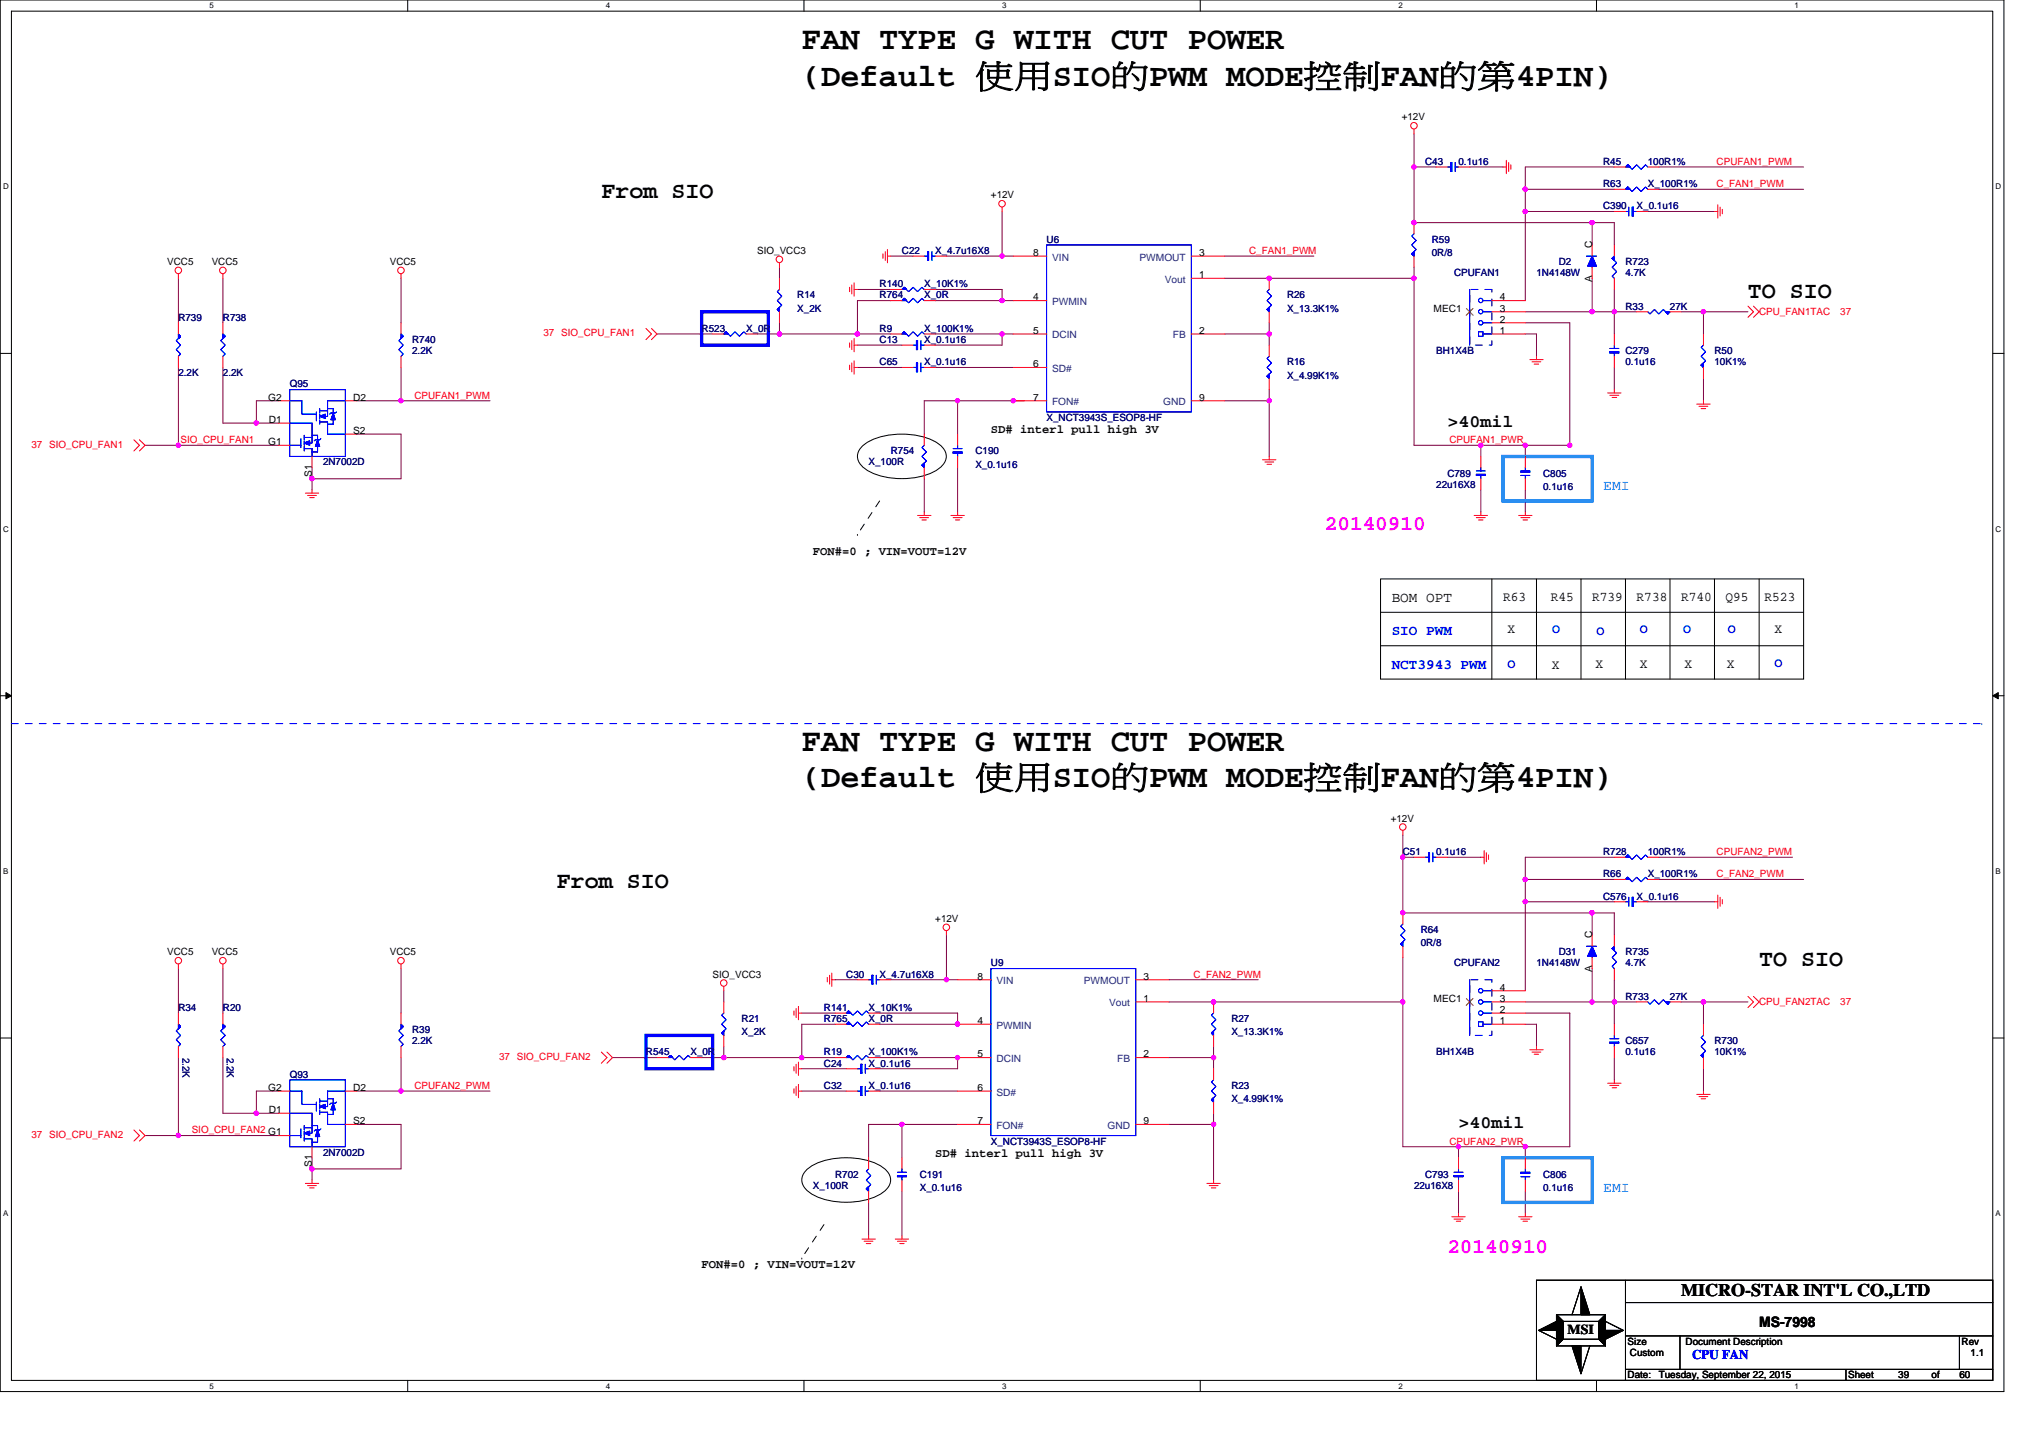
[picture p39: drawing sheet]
<svg xmlns="http://www.w3.org/2000/svg" width="297mm" height="210mm" viewBox="0 0 297 210" stroke-linecap="round" stroke-linejoin="round" font-family="sans-serif">
<defs><g id="words">
<g font-size="4.7">
<text x="117.1" y="7.2">FAN TYPE G WITH CUT POWER</text>
<text x="117.1" y="12.6">(Default 使用SIO的PWM MODE控制FAN的第4PIN)</text>
<text x="117.1" y="109.6">FAN TYPE G WITH CUT POWER</text>
<text x="117.1" y="115">(Default 使用SIO的PWM MODE控制FAN的第4PIN)</text>
</g>
<g font-size="3.4">
<text x="87.8" y="28.9">From SIO</text>
<text x="255.3" y="43.5">TO SIO</text>
<text x="81.3" y="129.6">From SIO</text>
<text x="256.9" y="141">TO SIO</text>
</g>
<g font-size="3.1" fill="#f0f">
<text x="193.5" y="77.4">20140910</text>
<text x="211.4" y="183">20140910</text>
</g>
<g font-size="2.6">
<text x="211.4" y="62.3">&gt;40mil</text>
<text x="213" y="164.7">&gt;40mil</text>
<text x="245.5" y="189.3">MICRO-STAR INT'L CO.,LTD</text>
</g>
<g font-size="2.1" fill="#0080ff">
<text x="234.1" y="71.6">EMI</text>
<text x="234.1" y="174">EMI</text>
</g>
<g font-size="2.1">
<text x="203.2" y="87.8">BOM OPT</text>
<text x="256.9" y="193.8">MS-7998</text>
</g>
<g font-size="2.1" fill="#00f">
<text x="203.2" y="92.8">SIO PWM</text>
<text x="203.2" y="97.7">NCT3943 PWM</text>
</g>
<text font-size="2" x="228.9" y="194.8">MSI</text>
<g font-size="1.9">
<text x="219.5" y="87.7">R63</text>
<text x="226.5" y="87.7">R45</text>
<text x="232.5" y="87.7">R739</text>
<text x="239" y="87.7">R738</text>
<text x="245.5" y="87.7">R740</text>
<text x="252" y="87.7">Q95</text>
<text x="257.7" y="87.7">R523</text>
<text x="220.2" y="92.4">X</text>
<text x="259.2" y="92.4">X</text>
<text x="226.6" y="97.6">X</text>
<text x="233" y="97.5">X</text>
<text x="239.5" y="97.5">X</text>
<text x="246" y="97.5">X</text>
<text x="252.2" y="97.5">X</text>
</g>
<g font-size="1.9" fill="#00f">
<text x="226.6" y="92.5">O</text>
<text x="233.1" y="92.7">O</text>
<text x="239.5" y="92.5">O</text>
<text x="245.8" y="92.5">O</text>
<text x="252.3" y="92.5">O</text>
<text x="220.2" y="97.5">O</text>
<text x="259.2" y="97.4">O</text>
<text x="247.1" y="198.5">CPU FAN</text>
</g>
<g font-size="1.8">
<text x="144.7" y="63.2">SD# interl pull high 3V</text>
<text x="118.7" y="81.1">FON#=0 ; VIN=VOUT=12V</text>
<text x="136.6" y="168.9">SD# interl pull high 3V</text>
<text x="102.5" y="185.2">FON#=0 ; VIN=VOUT=12V</text>
</g>
<g font-size="1.5">
<text x="204.7" y="17.6">+12V</text>
<text x="144.7" y="29">+12V</text>
<text x="24.4" y="38.7">VCC5</text>
<text x="30.9" y="38.7">VCC5</text>
<text x="56.9" y="38.7">VCC5</text>
<text x="110.6" y="37.1">SIO_VCC3</text>
<text x="150.9" y="37.4">8</text>
<text x="175.1" y="40.6">1</text>
<text x="175.1" y="37.4">3</text>
<text x="232.5" y="41.1" transform="rotate(-90 232.5 41.1)">A</text>
<text x="232.5" y="36.3" transform="rotate(-90 232.5 36.3)">C</text>
<text x="150.9" y="43.9">4</text>
<text x="209.4" y="45.5">MEC1</text>
<text x="219" y="47.1">2</text>
<text x="219" y="45.5">3</text>
<text x="219" y="43.9">4</text>
<text x="150.9" y="48.7">5</text>
<text x="150.9" y="53.6">6</text>
<text x="175.1" y="48.7">2</text>
<text x="219" y="48.7">1</text>
<text x="39.2" y="58.5">G2</text>
<text x="51.6" y="58.5">D2</text>
<text x="150.9" y="58.5">7</text>
<text x="175.1" y="58.5">9</text>
<text x="39.2" y="65">G1</text>
<text x="39.3" y="61.8">D1</text>
<text x="51.6" y="63.4">S2</text>
<text x="45.5" y="69.6" transform="rotate(-90 45.5 69.6)">S1</text>
<text x="203.1" y="120">+12V</text>
<text x="136.6" y="134.6">+12V</text>
<text x="232.5" y="137" transform="rotate(-90 232.5 137)">C</text>
<text x="24.4" y="139.5">VCC5</text>
<text x="30.9" y="139.5">VCC5</text>
<text x="56.9" y="139.5">VCC5</text>
<text x="104.1" y="142.7">SIO_VCC3</text>
<text x="142.7" y="143">8</text>
<text x="167" y="143">3</text>
<text x="232.5" y="141.9" transform="rotate(-90 232.5 141.9)">A</text>
<text x="142.7" y="149.5">4</text>
<text x="167" y="146.3">1</text>
<text x="209.4" y="146.3">MEC1</text>
<text x="219" y="149.5">1</text>
<text x="219" y="147.9">2</text>
<text x="219" y="146.3">3</text>
<text x="219" y="144.7">4</text>
<text x="142.7" y="154.4">5</text>
<text x="167" y="154.4">2</text>
<text x="39.2" y="159.3">G2</text>
<text x="51.6" y="159.3">D2</text>
<text x="142.7" y="159.3">6</text>
<text x="39.3" y="162.5">D1</text>
<text x="51.6" y="164.2">S2</text>
<text x="142.7" y="164.2">7</text>
<text x="167" y="164.2">9</text>
<text x="45.5" y="170.4" transform="rotate(-90 45.5 170.4)">S1</text>
<text x="237.7" y="196.4">Size</text>
<text x="246.2" y="196.4">Document Description</text>
<text x="286.5" y="196.4">Rev</text>
<text x="237.7" y="201.3">Date:</text>
<text x="238" y="198">Custom</text>
<text x="242.2" y="201.3">Tuesday, September 22, 2015</text>
<text x="269.9" y="201.3">Sheet</text>
<text x="277.2" y="201.3">39</text>
<text x="282.1" y="201.3">of</text>
<text x="286.1" y="201.3">60</text>
<text x="287.8" y="198">1.1</text>
</g>
<g font-size="1.5" fill="#000080">
<text x="208.1" y="24.1">C43</text>
<text x="213" y="24.1">0.1u16</text>
<text x="234.1" y="24.1">R45</text>
<text x="234.1" y="27.3">R63</text>
<text x="240.6" y="24.1">100R1%</text>
<text x="240.6" y="27.3">X_100R1%</text>
<text x="152.8" y="35.5">U6</text>
<text x="209.1" y="35.5">R59</text>
<text x="234.1" y="30.6">C390</text>
<text x="239" y="30.6">X_0.1u16</text>
<text x="128.5" y="42">R140</text>
<text x="131.7" y="37.1">C22</text>
<text x="135" y="42">X_10K1%</text>
<text x="136.6" y="37.1">X_4.7u16X8</text>
<text x="209.1" y="37.4">0R/8</text>
<text x="212.3" y="40.3">CPUFAN1</text>
<text x="224.4" y="40.3">1N4148W</text>
<text x="227.6" y="38.7">D2</text>
<text x="237.4" y="38.7">R723</text>
<text x="237.4" y="40.3">4.7K</text>
<text x="26.1" y="46.8">R739</text>
<text x="32.6" y="46.8">R738</text>
<text x="116.4" y="43.6">R14</text>
<text x="116.4" y="45.5">X_2K</text>
<text x="128.5" y="43.6">R764</text>
<text x="135" y="43.6">X_0R</text>
<text x="188" y="43.6">R26</text>
<text x="188" y="45.5">X_13.3K1%</text>
<text x="237.4" y="45.2">R33</text>
<text x="243.9" y="45.2">27K</text>
<text x="60.2" y="50.1">R740</text>
<text x="60.2" y="51.7">2.2K</text>
<text x="102.5" y="48.5">R523</text>
<text x="109" y="48.5">X_0R</text>
<text x="128.5" y="53.3">C65</text>
<text x="128.5" y="50.1">C13</text>
<text x="128.5" y="48.5">R9</text>
<text x="135" y="53.3">X_0.1u16</text>
<text x="135" y="50.1">X_0.1u16</text>
<text x="135" y="48.5">X_100K1%</text>
<text x="188" y="53.3">R16</text>
<text x="209.7" y="51.7">BH1X4B</text>
<text x="237.4" y="51.7">C279</text>
<text x="237.4" y="53.3">0.1u16</text>
<text x="250.4" y="51.7">R50</text>
<text x="250.4" y="53.3">10K1%</text>
<text x="26.1" y="55">2.2K</text>
<text x="32.6" y="55">2.2K</text>
<text x="42.3" y="56.6">Q95</text>
<text x="188" y="55.3">X_4.99K1%</text>
<text x="152.8" y="61.5">X_NCT3943S_ESOP8-HF</text>
<text x="47.2" y="68">2N7002D</text>
<text x="126.8" y="68">X_100R</text>
<text x="130.1" y="66.3">R754</text>
<text x="142.4" y="66.3">C190</text>
<text x="142.4" y="68.3">X_0.1u16</text>
<text x="209.7" y="71.2">22u16X8</text>
<text x="211.4" y="69.6">C789</text>
<text x="225.4" y="69.6">C805</text>
<text x="225.4" y="71.5">0.1u16</text>
<text x="204.9" y="124.9">C51</text>
<text x="209.7" y="124.9">0.1u16</text>
<text x="234.1" y="124.9">R728</text>
<text x="240.6" y="124.9">100R1%</text>
<text x="234.1" y="128.1">R66</text>
<text x="234.1" y="131.4">C576</text>
<text x="239" y="131.4">X_0.1u16</text>
<text x="240.6" y="128.1">X_100R1%</text>
<text x="207.5" y="136.2">R64</text>
<text x="123.6" y="142.7">C30</text>
<text x="128.5" y="142.7">X_4.7u16X8</text>
<text x="144.7" y="141.1">U9</text>
<text x="207.5" y="138.2">0R/8</text>
<text x="212.3" y="141.1">CPUFAN2</text>
<text x="224.4" y="141.1">1N4148W</text>
<text x="227.6" y="139.5">D31</text>
<text x="237.4" y="139.5">R735</text>
<text x="237.4" y="141.1">4.7K</text>
<text x="26.1" y="147.6">R34</text>
<text x="32.6" y="147.6">R20</text>
<text x="108.3" y="149.2">R21</text>
<text x="120.3" y="149.2">R765</text>
<text x="120.3" y="147.6">R141</text>
<text x="126.8" y="149.2">X_0R</text>
<text x="126.8" y="147.6">X_10K1%</text>
<text x="179.8" y="149.2">R27</text>
<text x="237.4" y="146">R733</text>
<text x="243.9" y="146">27K</text>
<text x="26.6" y="154.4" transform="rotate(90 26.6 154.4)">2.2K</text>
<text x="33.1" y="154.4" transform="rotate(90 33.1 154.4)">2.2K</text>
<text x="60.2" y="150.9">R39</text>
<text x="60.2" y="152.5">2.2K</text>
<text x="94.3" y="154.1">R545</text>
<text x="100.8" y="154.1">X_0R</text>
<text x="108.3" y="151.2">X_2K</text>
<text x="120.3" y="154.1">R19</text>
<text x="120.3" y="155.7">C24</text>
<text x="126.8" y="154.1">X_100K1%</text>
<text x="126.8" y="155.7">X_0.1u16</text>
<text x="179.8" y="151.2">X_13.3K1%</text>
<text x="209.7" y="154.1">BH1X4B</text>
<text x="237.4" y="152.5">C657</text>
<text x="237.4" y="154.1">0.1u16</text>
<text x="250.4" y="152.5">R730</text>
<text x="250.4" y="154.1">10K1%</text>
<text x="42.3" y="157.4">Q93</text>
<text x="120.3" y="159">C32</text>
<text x="126.8" y="159">X_0.1u16</text>
<text x="179.8" y="159">R23</text>
<text x="179.8" y="161">X_4.99K1%</text>
<text x="144.7" y="167.1">X_NCT3943S_ESOP8-HF</text>
<text x="47.2" y="168.8">2N7002D</text>
<text x="118.7" y="173.6">X_100R</text>
<text x="122" y="172">R702</text>
<text x="134.3" y="172">C191</text>
<text x="134.3" y="173.9">X_0.1u16</text>
<text x="206.5" y="173.6">22u16X8</text>
<text x="208.1" y="172">C793</text>
<text x="225.4" y="172">C806</text>
<text x="225.4" y="173.9">0.1u16</text>
</g>
<g font-size="1.5" fill="#f00">
<text x="250.7" y="24.1">CPUFAN1_PWM</text>
<text x="250.7" y="27.3">C_FAN1_PWM</text>
<text x="182.4" y="37.1">C_FAN1_PWM</text>
<text x="256.9" y="46">CPU_FAN1TAC</text>
<text x="268.7" y="46">37</text>
<text x="79.4" y="49.1">37 SIO_CPU_FAN1</text>
<text x="60.5" y="58.2">CPUFAN1_PWM</text>
<text x="4.6" y="65.4">37 SIO_CPU_FAN1</text>
<text x="26.4" y="64.7">SIO_CPU_FAN1</text>
<text x="211.7" y="64.7">CPUFAN1_PWR</text>
<text x="250.7" y="124.9">CPUFAN2_PWM</text>
<text x="250.7" y="128.1">C_FAN2_PWM</text>
<text x="174.3" y="142.7">C_FAN2_PWM</text>
<text x="256.9" y="146.8">CPU_FAN2TAC</text>
<text x="268.7" y="146.8">37</text>
<text x="72.9" y="154.8">37 SIO_CPU_FAN2</text>
<text x="60.5" y="159">CPUFAN2_PWM</text>
<text x="4.6" y="166.2">37 SIO_CPU_FAN2</text>
<text x="28" y="165.5">SIO_CPU_FAN2 G1</text>
<text x="211.7" y="167.1">CPUFAN2_PWR</text>
</g>
<g font-size="1.5" fill="#004080">
<text x="153.6" y="38.1">VIN</text>
<text x="166.4" y="38.1">PWMOUT</text>
<text x="170.1" y="41.3">Vout</text>
<text x="153.6" y="44.6">PWMIN</text>
<text x="153.6" y="49.4">DCIN</text>
<text x="171.3" y="49.4">FB</text>
<text x="153.6" y="54.3">SD#</text>
<text x="153.6" y="59.2">FON#</text>
<text x="169.9" y="59.2">GND</text>
<text x="145.5" y="143.7">VIN</text>
<text x="158.3" y="143.7">PWMOUT</text>
<text x="162" y="147">Vout</text>
<text x="145.5" y="150.2">PWMIN</text>
<text x="145.5" y="155.1">DCIN</text>
<text x="163.1" y="155.1">FB</text>
<text x="145.5" y="160">SD#</text>
<text x="145.5" y="164.8">FON#</text>
<text x="161.7" y="164.8">GND</text>
</g>
<g font-size="1.2">
<text x="30.6" y="1.2">5</text>
<text x="88.5" y="1.2">4</text>
<text x="146.3" y="1.2">3</text>
<text x="204.2" y="1.2">2</text>
<text x="262.1" y="1.2">1</text>
<text x=".5" y="27.6">D</text>
<text x="291.4" y="27.6">D</text>
<text x=".5" y="77.6">C</text>
<text x="291.4" y="77.6">C</text>
<text x=".5" y="127.6">B</text>
<text x="291.4" y="127.6">B</text>
<text x=".5" y="177.6">A</text>
<text x="291.4" y="177.6">A</text>
<text x="30.6" y="202.8">5</text>
<text x="88.5" y="202.8">4</text>
<text x="146.3" y="202.8">3</text>
<text x="204.2" y="202.8">2</text>
<text x="262.1" y="202.8">1</text>
</g>
</g></defs>
<path d="M0 0h292.6v203.2h-292.6zM1.7 1.6h289.3v200h-289.3z" fill="none" stroke="#000" stroke-width=".15"/>
<g fill="#fff">
<path d="M30.6 .2h.6v1.3h-.6z"/>
<path d="M30.6 201.8h.6v1.3h-.6z"/>
</g>
<path d="M59.5 0v1.6M59.5 201.6v1.6" fill="none" stroke="#000" stroke-width=".15"/>
<g fill="#fff">
<path d="M88.5 .2h.6v1.3h-.6z"/>
<path d="M88.5 201.8h.6v1.3h-.6z"/>
</g>
<path d="M117.4 0v1.6M117.4 201.6v1.6" fill="none" stroke="#000" stroke-width=".15"/>
<g fill="#fff">
<path d="M146.3 .2h.7v1.3h-.7z"/>
<path d="M146.3 201.8h.7v1.3h-.7z"/>
</g>
<path d="M175.3 0v1.6M175.3 201.6v1.6" fill="none" stroke="#000" stroke-width=".15"/>
<g fill="#fff">
<path d="M204.2 .2h.6v1.3h-.6z"/>
<path d="M204.2 201.8h.6v1.3h-.6z"/>
</g>
<path d="M233.1 0v1.6M233.1 201.6v1.6" fill="none" stroke="#000" stroke-width=".15"/>
<g fill="#fff">
<path d="M262.1 .2h.6v1.3h-.6z"/>
<path d="M262.1 201.8h.6v1.3h-.6z"/>
<path d="M.5 26.6h.8v1.3h-.8z"/>
<path d="M291.4 26.6h.9v1.3h-.9z"/>
<path d="M.5 76.6h.8v1.3h-.8z"/>
<path d="M291.4 76.6h.9v1.3h-.9z"/>
</g>
<path d="M0 51.6h1.7M291 51.6h1.6" fill="none" stroke="#000" stroke-width=".15"/>
<g fill="#fff">
<path d="M.5 126.6h.7v1.3h-.7z"/>
<path d="M291.4 126.6h.8v1.3h-.8z"/>
</g>
<path d="M0 101.6h1.7M291 101.6h1.6" fill="none" stroke="#000" stroke-width=".15"/>
<path d="M.9 101.1l.8 .5-.8 .4zM291 101.6l.8-.5v.9z" fill="#000" stroke="#000" stroke-width=".15"/>
<g fill="#fff">
<path d="M.5 176.6h.7v1.2h-.7z"/>
<path d="M291.4 176.6h.8v1.2h-.8z"/>
</g>
<g fill="none" stroke="#000" stroke-width=".15">
<path d="M126.1 65a10.5 10.5 0 0 1 8.9-1.2 4.7 4.7 0 0 1 3.1 2.2 1.99 1.99 0 0 1-.8 2.3 10.5 10.5 0 0 1-8.9 1.1 4.7 4.7 0 0 1-3.1-2.2 1.98 1.98 0 0 1 .8-2.2zM201.6 84.5h61.8v14.7h-61.8zM201.6 89.4h61.8M201.6 94.3h61.8M217.9 84.5v14.7M224.4 84.5v14.7M230.9 84.5v14.7M237.4 84.5v14.7M243.9 84.5v14.7M250.4 84.5v14.7M256.9 84.5v14.7M0 151.6h1.7"/>
<path d="M291 151.6h1.6M118 170.7a10.5 10.5 0 0 1 8.8-1.2 4.7 4.7 0 0 1 3.2 2.2 1.99 1.99 0 0 1-.8 2.2 10.5 10.5 0 0 1-8.9 1.2 4.7 4.7 0 0 1-3.1-2.2 1.98 1.98 0 0 1 .8-2.2zM224.4 186.9h66.6v14.7h-66.6zM224.7 194.3l2.6 1.3M227.3 192h7.2v4.5h-7.2zM227.3 192l1 1M228.3 193h5.2v2.6h-5.2zM228.3 195.6l-1 .9M230.9 187.9l-1.3 4.1M232.2 196.5l-1.3 4.1M233.5 195.6l1 .9M234.5 193l2.6 1.3"/>
<path d="M234.5 192l-1 1M237.4 190.2h53.6M237.4 186.9v14.7M237.4 200h53.6M237.4 195.1h53.6M245.3 195.1v4.9M269.6 200v1.6M286.1 195.1v4.9"/>
</g>
<g fill="none" stroke="#800040" stroke-width=".15">
<path d="M206.5 19.5v4.9M113.8 39v1.6M130.1 37.4h3.2M138.2 37.4h8.1M146.3 37.4h1.7M146.3 30.9v6.5M178.9 37.4h13M206.5 39v26h9.8M206.5 24.4h3.2M206.5 24.4v8.1h26M214.6 24.4h4.9M222.8 30.9v13"/>
<path d="M222.8 30.9h13M222.8 27.6v3.3M232.5 32.5h3.3v3.3M232.5 32.5v3.3M235.8 24.4h-13v3.2h13M240.6 30.9h9.8M242.2 24.4h21.2M242.2 27.6h21.2M26.1 40.6v6.5M26.1 53.7v11.3M32.6 40.6v6.5M32.6 53.7v8.1h4.8"/>
<path d="M40.7 58.5h-3.3v3.3M52.1 58.5h6.5M58.6 58.5h13M58.6 53.7v4.8M58.6 40.6v6.5M95.9 48.8h8.2M110.6 48.8h3.2M113.8 48.8h11.4M113.8 47.1v1.7M125.2 50.4h6.5M125.2 53.7h6.5M125.2 48.8h4.9"/>
<path d="M125.2 42.3h4.9M130.1 43.9h-4.9v4.9M136.6 53.7h11.4M136.6 48.8h9.7v1.6h-9.7M136.6 42.3h9.7v1.6h-9.7M139.8 58.5h9.8M146.3 43.9h1.7M146.3 48.8h1.7M178.9 40.6h27.6M178.9 58.5h6.5M178.9 48.8h6.5M185.4 47.1v1.7"/>
<path d="M185.4 58.5v8.2M185.4 56.9v1.6M185.4 48.8v1.6M222.8 45.5h9.7M222.8 47.1h6.5v17.9h-6.5M222.8 48.8h1.6v3.2M232.5 45.5h3.3M232.5 40.6v4.9M235.8 45.5h3.2M235.8 53.7v3.2M235.8 42.3v3.2M235.8 45.5v3.3"/>
<path d="M245.5 45.5h3.3M248.8 45.5h6.5M248.8 55.3v3.2M248.8 45.5v3.3M21.2 65h4.9M26.1 65h14.6M37.4 61.8h3.3M45.6 69.9v1.6M45.6 68.3v1.6M52.1 63.4h6.5v6.5h-13M135 69.9v4.9M135 63.4v-4.9h4.8v4.9"/>
<path d="M139.8 68.3v6.5M216.3 65v1.7M216.3 71.5v3.3M216.3 65h6.5M222.8 71.5v3.3M222.8 65v1.7M138.2 136.5v6.6M204.9 121.9v3.3h1.6M204.9 125.2v8.1h27.6M204.9 139.8v27.6h8.1M211.4 125.2h4.9M222.8 131.7h13"/>
<path d="M222.8 128.4v3.3M222.8 128.4h13M222.8 131.7v13M232.5 133.3h3.3v3.2M232.5 133.3v3.2M235.8 125.2h-13v3.2M240.6 131.7h9.8M242.2 128.4h21.2M242.2 125.2h19.6M26.1 154.4v11.4M26.1 141.4v6.5M32.6 154.4v8.2h4.8"/>
<path d="M32.6 141.4v6.5M40.7 159.3h-3.3v3.3M52.1 159.3h6.5M58.6 159.3h13M58.6 154.4v4.9M58.6 141.4v6.5M89.4 154.4h6.5M102.5 154.4h3.2M105.7 144.7v1.6M105.7 152.8v1.6M105.7 154.4h11.4M117.1 156.1h6.5"/>
<path d="M117.1 159.3h6.5M117.1 154.4h4.9M117.1 147.9h4.9M122 143.1h3.2M122 149.6h-4.9v4.8M128.5 154.4h11.3v1.7h-11.3M128.5 147.9h11.3v1.7h-11.3M128.5 159.3h11.3M130.1 143.1h8.1M138.2 143.1h1.6M170.7 146.3h34.2M170.7 154.4h6.5"/>
<path d="M170.7 143.1h13M177.2 154.4v1.7M177.2 152.8v1.6M222.8 146.3h9.7M222.8 147.9h6.5v19.5h-6.5M222.8 149.6h1.6v3.2M232.5 146.3h3.3M232.5 141.4v4.9M235.8 146.3h3.2M235.8 154.4v3.3M235.8 143.1v3.2M235.8 146.3v3.3"/>
<path d="M245.5 146.3h3.3M248.8 146.3h6.5M248.8 156.1v3.2M248.8 146.3v3.3M21.2 165.8h4.9M26.1 165.8h14.6M37.4 162.6h3.3M45.6 169.1v1.6M45.6 170.7v1.6M52.1 164.2h6.5v6.5h-13M126.8 175.6v4.8M126.8 169.1v-4.9h4.9v4.9"/>
<path d="M131.7 173.9v6.5M131.7 164.2h8.1M170.7 164.2h6.5M177.2 162.6v1.6M177.2 164.2v8.1M213 173.9v3.3M213 167.4v1.7M213 167.4h9.8M222.8 173.9v3.3M222.8 167.4v1.7"/>
</g>
<g fill="#f0f" stroke="#f0f" stroke-width=".15">
<circle cx="222.7" cy="30.9" r=".32"/>
<circle cx="248.7" cy="45.5" r=".32"/>
<circle cx="229.2" cy="65" r=".32"/>
<circle cx="235.7" cy="45.5" r=".32"/>
<circle cx="232.5" cy="45.5" r=".32"/>
<circle cx="45.5" cy="170.7" r=".32"/>
<circle cx="37.4" cy="162.6" r=".32"/>
<circle cx="26" cy="165.8" r=".32"/>
<circle cx="58.5" cy="159.3" r=".32"/>
<circle cx="45.5" cy="69.9" r=".32"/>
<circle cx="222.7" cy="131.7" r=".31"/>
<circle cx="248.7" cy="146.3" r=".32"/>
<circle cx="235.7" cy="146.3" r=".32"/>
<circle cx="232.5" cy="146.3" r=".32"/>
<circle cx="58.6" cy="58.5" r=".31"/>
<circle cx="37.4" cy="61.8" r=".32"/>
<circle cx="146.3" cy="43.9" r=".32"/>
<circle cx="113.8" cy="48.8" r=".32"/>
<circle cx="146.3" cy="48.8" r=".32"/>
<circle cx="125.2" cy="48.8" r=".32"/>
<circle cx="146.3" cy="37.4" r=".32"/>
<circle cx="185.4" cy="40.6" r=".32"/>
<circle cx="185.4" cy="58.5" r=".31"/>
<circle cx="185.4" cy="48.8" r=".32"/>
<circle cx="206.5" cy="24.4" r=".32"/>
<circle cx="206.5" cy="40.6" r=".32"/>
<circle cx="222.7" cy="65" r=".32"/>
<circle cx="216.2" cy="65" r=".32"/>
<circle cx="206.5" cy="32.5" r=".32"/>
<circle cx="232.5" cy="32.5" r=".32"/>
<circle cx="105.7" cy="154.4" r=".32"/>
<circle cx="139.8" cy="154.4" r=".32"/>
<circle cx="117.1" cy="154.4" r=".32"/>
<circle cx="138.2" cy="143" r=".32"/>
<circle cx="177.2" cy="146.3" r=".32"/>
<circle cx="177.2" cy="164.2" r=".31"/>
<circle cx="177.2" cy="154.4" r=".32"/>
<circle cx="232.5" cy="133.3" r=".32"/>
<circle cx="204.8" cy="133.3" r=".32"/>
<circle cx="204.8" cy="125.2" r=".32"/>
<circle cx="204.8" cy="146.3" r=".32"/>
<circle cx="222.7" cy="167.4" r=".32"/>
<circle cx="213" cy="167.4" r=".32"/>
<circle cx="148" cy="58.5" r=".31"/>
<circle cx="139.8" cy="58.5" r=".31"/>
<circle cx="222.7" cy="27.6" r=".32"/>
<circle cx="222.7" cy="128.4" r=".32"/>
<circle cx="131.7" cy="164.2" r=".31"/>
<circle cx="139.8" cy="149.5" r=".32"/>
<circle cx="26" cy="65" r=".32"/>
</g>
<g fill="none" stroke="#f00" stroke-width=".15">
<path d="M206.5 18.9v.6M26.1 40v.6M32.6 40v.6M58.6 40v.6M113.8 38.4v.6M128.9 37.1v.6M129.3 36.7v1.3M129.6 36.4v2M129.6 37.4h.5M133.3 37.4h1.7M136.6 37.4h1.6M146.3 30.2v.7"/>
<path d="M148 37.4h4.8M174 37.4h4.9M206.5 32.5v1.6M206.5 37.4v1.6M209.7 24.4h1.7M213 24.4h1.6M219.5 24.4h.5M220 23.4v2M220.3 23.7v1.3M220.6 24.1v.6M232.5 35.8v1.6M232.5 39v1.6"/>
<path d="M235.8 30.9h1.6M235.8 24.4h1.6M235.8 27.6h1.6M235.8 35.8v1.6M239 30.9h1.6M240.6 24.4h1.6M240.6 27.6h1.6M250.4 30.9h.5M250.9 29.9v2M251.2 30.2v1.3M251.5 30.6v.6M26.1 47.1v1.7"/>
<path d="M26.1 52v1.7M32.6 47.1v1.7M32.6 52v1.7M40.7 58.5h1.6M50.4 58.5h1.7M58.6 47.1v1.7M58.6 52v1.7M94.3 48l.8 .8-.8 .8M95.1 48l.8 .8-.8 .8M104.1 48.8h1.6M109 48.8h1.6M113.8 40.6v1.7"/>
<path d="M113.8 45.5v1.6M124.1 42v.6M124.1 53.3v.7M124.1 50.1v.6M124.4 41.6v1.3M124.4 53v1.3M124.4 49.7v1.4M124.7 42.3h.5M124.7 53.7h.5M124.7 41.3v1.9M124.7 52.7v1.9M124.7 49.4v2"/>
<path d="M124.7 50.4h.5M130.1 48.8h1.6M130.1 43.9h1.6M130.1 42.3h1.6M131.7 53.7h1.6M131.7 50.4h1.6M135 48.8h1.6M135 43.9h1.6M135 53.7h1.6M135 42.3h1.6M135 50.4h1.6M148 48.8h4.8"/>
<path d="M148 43.9h4.8M148 53.7h4.8M148 58.5h4.8M174 40.6h4.9M174 48.8h4.9M174 58.5h4.9M185.4 40.6v1.7M185.4 45.5v1.6M185.4 50.4v1.6M185.4 55.3v1.6M214.6 45.5h.1M217.9 48.8h4.9"/>
<path d="M217.9 43.9h4.9M217.9 47.1h4.9M217.9 45.5h4.9M223.4 52.5h2M223.7 52.8h1.3M224 53.2h.7M224.4 52v.5M234.8 57.4h1.9M235.1 57.7h1.3M235.4 58h.7M235.8 56.9v.5M235.8 40.6v1.7"/>
<path d="M235.8 48.8v1.6M235.8 52v1.7M239 45.5h1.6M243.9 45.5h1.6M247.8 59h1.9M248.1 59.3h1.3M248.4 59.7h.7M248.8 58.5v.5M248.8 48.8v1.6M248.8 53.7v1.6M255.3 44.7l.8 .8-.8 .8M256.1 44.7l.8 .8-.8 .8"/>
<path d="M19.6 64.2l.8 .8-.8 .8M20.4 64.2l.8 .8-.8 .8M40.7 61.8h1.6M40.7 65h1.6M44.6 72h1.9M44.9 72.3h1.3M45.2 72.7h.7M45.6 71.5v.5M45.6 66.7v1.6M50.4 63.4h1.7M134 75.3h1.9M134.3 75.6h1.3"/>
<path d="M134.6 75.9h.7M135 74.8v.5M135 63.4v1.6M135 68.3v1.6M138.9 75.3h1.9M139.2 75.6h1.3M139.5 75.9h.7M139.8 74.8v.5M139.8 63.4v1.6M139.8 66.7v1.6M184.4 67.1h1.9M184.7 67.5h1.3"/>
<path d="M185 67.8h.7M185.4 66.7v.4M215.3 75.3h1.9M215.6 75.6h1.3M215.9 75.9h.7M216.3 66.7v1.6M216.3 69.9v1.6M216.3 74.8v.5M221.8 75.3h1.9M222.1 75.6h1.3M222.4 75.9h.7M222.8 74.8v.5"/>
<path d="M222.8 66.7v1.6M222.8 69.9v1.6M138.2 135.9v.6M204.9 121.3v.6M204.9 133.3v1.6M204.9 138.2v1.6M206.5 125.2h1.6M209.7 125.2h1.7M216.3 125.2h.4M216.7 124.2v2M217.1 124.5v1.3M217.4 124.8v.7"/>
<path d="M232.5 136.5v1.7M232.5 139.8v1.6M235.8 131.7h1.6M235.8 128.4h1.6M235.8 125.2h1.6M235.8 136.5v1.7M239 131.7h1.6M240.6 128.4h1.6M240.6 125.2h1.6M250.4 131.7h.5M250.9 130.7v2M251.2 131v1.3"/>
<path d="M251.5 131.4v.6M26.1 140.8v.6M26.1 147.9v1.7M26.1 152.8v1.6M32.6 140.8v.6M32.6 147.9v1.7M32.6 152.8v1.6M40.7 159.3h1.6M50.4 159.3h1.7M58.6 140.8v.6M58.6 147.9v1.7M58.6 152.8v1.6"/>
<path d="M87.8 153.6l.8 .8-.8 .9M88.6 153.6l.8 .8-.8 .9M95.9 154.4h1.7M100.8 154.4h1.7M105.7 144v.7M105.7 146.3v1.6M105.7 151.2v1.6M115.9 155.7v.7M115.9 147.6v.7M115.9 159v.6M116.3 155.4v1.3M116.3 147.3v1.3"/>
<path d="M116.3 158.7v1.3M116.6 155.1v1.9M116.6 147v1.9M116.6 158.3v2M116.6 156.1h.5M116.6 147.9h.5M116.6 159.3h.5M120.8 142.7v.7M121.2 142.4v1.3M121.5 142.1v1.9M121.5 143.1h.5M122 149.6h1.6"/>
<path d="M122 147.9h1.6M122 154.4h1.6M123.6 159.3h1.6M123.6 156.1h1.6M125.2 143.1h1.6M126.8 149.6h1.7M126.8 147.9h1.7M126.8 154.4h1.7M126.8 159.3h1.7M126.8 156.1h1.7M128.5 143.1h1.6M139.8 149.6h4.9"/>
<path d="M139.8 154.4h4.9M139.8 143.1h4.9M139.8 159.3h4.9M165.9 146.3h4.8M165.9 154.4h4.8M165.9 143.1h4.8M177.2 146.3v1.6M177.2 151.2v1.6M177.2 156.1v1.6M214.6 146.3h.1M217.9 149.6h4.9M217.9 147.9h4.9"/>
<path d="M217.9 146.3h4.9M217.9 144.7h4.9M223.4 153.3h2M223.7 153.6h1.3M224 153.9h.7M224.4 152.8v.5M234.8 158.2h1.9M235.1 158.5h1.3M235.4 158.8h.7M235.8 157.7v.5M235.8 141.4v1.7M235.8 149.6v1.6"/>
<path d="M235.8 152.8v1.6M239 146.3h1.6M243.9 146.3h1.6M247.8 159.8h1.9M248.8 159.3v.5M248.8 149.6v1.6M248.8 154.4v1.7M255.3 145.5l.8 .8-.8 .8M256.1 145.5l.8 .8-.8 .8M19.6 165l.8 .8-.8 .8M20.4 165l.8 .8-.8 .8M40.7 162.6h1.6"/>
<path d="M40.7 165.8h1.6M44.6 172.8h1.9M44.9 173.1h1.3M45.2 173.5h.7M45.6 172.3v.5M45.6 167.4v1.7M50.4 164.2h1.7M126.8 169.1v1.6M126.8 173.9v1.7M131.7 169.1v1.6M131.7 172.3v1.6M139.8 164.2h4.9"/>
<path d="M165.9 164.2h4.8M176.3 172.8h1.9M176.6 173.1h1.3M176.9 173.5h.7M177.2 172.3v.5M177.2 160.9v1.7M212 177.7h2M212.3 178h1.4M212.7 178.3h.6M213 177.2v.5M213 169.1v1.6M213 172.3v1.6"/>
<path d="M221.8 177.7h1.9M222.1 178h1.3M222.4 178.3h.7M222.8 177.2v.5M222.8 169.1v1.6M222.8 172.3v1.6M248.1 160.1h1.3M248.4 160.4h.7M125.9 180.9h1.9M126.2 181.3h1.3M126.5 181.6h.7M126.8 180.4v.5"/>
<path d="M130.7 180.9h2M131.1 181.3h1.3M131.4 181.6h.6M131.7 180.4v.5"/>
<circle cx="206.5" cy="18.4" r=".48"/>
<circle cx="26" cy="39.5" r=".48"/>
<circle cx="32.5" cy="39.5" r=".48"/>
<circle cx="58.6" cy="39.5" r=".48"/>
<circle cx="113.8" cy="37.9" r=".48"/>
<circle cx="146.3" cy="29.7" r=".48"/>
<circle cx="138.2" cy="135.4" r=".48"/>
<circle cx="204.9" cy="120.8" r=".48"/>
<circle cx="26" cy="140.3" r=".48"/>
<circle cx="32.5" cy="140.3" r=".48"/>
<circle cx="58.6" cy="140.3" r=".48"/>
<circle cx="105.7" cy="143.5" r=".48"/>
</g>
<g fill="#000" stroke="#000" stroke-width=".15">
<path d="M224.7 194.3l2.6-1.3v1.3zM230.9 187.9l1.3 4.1h-1.3zM234.5 194.3h2.6l-2.6 1.3zM229.6 196.5h1.3v4.1z"/>
<path d="M227.3 192l1 1v2.6l-1 .9z" fill-rule="evenodd"/>
<path d="M227.3 192l1 1v2.6l-1 .9z" fill-rule="evenodd"/>
<path d="M227.3 192l1 1v2.6l-1 .9z" fill-rule="evenodd"/>
<path d="M234.5 192v4.5l-1-.9v-2.6z" fill-rule="evenodd"/>
<path d="M234.5 192v4.5l-1-.9v-2.6z" fill-rule="evenodd"/>
<path d="M234.5 192v4.5l-1-.9v-2.6z" fill-rule="evenodd"/>
</g>
<path d="M214.6 42.3h3.3v8.1h-3.3zM1.7 105.7h287.7M289.4 105.7h.1M214.6 143.1h3.3v8.1h-3.3z" fill="none" stroke="#00f" stroke-width=".15" stroke-dasharray="1 1 1 1 1 1 1 1"/>
<path d="M219.5 66.7h13v6.5h-13zM219.5 169.1h13v6.5h-13z" fill="none" stroke="#0080ff" stroke-width=".49"/>
<path d="M102.5 45.5h9.7v4.9h-9.7zM94.3 151.2h9.8v4.9h-9.8z" fill="none" stroke="#00f" stroke-width=".49"/>
<path d="M125.2 78h.1M128.5 73.2l-3.3 4.8M120.3 178.8l-3.2 4.9M117.1 183.7h.1" fill="none" stroke="#000" stroke-width=".15" stroke-dasharray="1 1 1 1 1 1 1 1"/>
<g fill="none" stroke="#00f" stroke-width=".15">
<path d="M135 37.4h.5M135.5 36.7h.1v1.3h-.1zM136.1 36.7v1.3M136.1 37.4h.5M152.8 35.8h21.2v24.4h-21.2zM206.5 34.1l-.3 .4 .6 .6-.6 .7 .6 .6-.6 .7 .3 .3M211.4 24.4h.5M211.9 23.7h.1v1.3h-.1zM212.5 23.7v1.3M212.5 24.4h.5M231.7 37.4h1.4M232.5 38.9v.1"/>
<path d="M235.8 37.4l-.4 .3 .7 .7-.7 .6 .7 .7-.7 .6 .4 .3M237.4 30.9h.5M237.4 24.4l.3-.3 .7 .6 .6-.6 .7 .6 .6-.6 .3 .3M237.4 27.6l.3-.3 .7 .7 .6-.7 .7 .7 .6-.7 .3 .3M237.9 30.2v1.3M238.4 30.2h.1v1.3h-.1zM238.5 30.9h.5M26.1 48.8l.3 .3-.7 .6 .7 .7-.7 .7 .7 .6-.3 .3M32.6 48.8l.3 .3-.7 .6 .7 .7-.7 .7 .7 .6-.3 .3M42.3 56.9h8.1v9.8h-8.1zM42.3 58.5h1.8v2h2.1M46.7 59.7v.6"/>
<path d="M46.7 60h1.1M47.8 59.7h.9v2.2h-.9M47.8 60v.8h-.3M50.4 58.5h-2.6v1.5M58.6 48.8l.3 .3-.7 .6 .7 .7-.7 .7 .7 .6-.3 .3M105.7 48.8l.3-.3 .7 .6 .6-.6 .7 .6 .6-.6 .4 .3M113.8 42.3l-.3 .3 .7 .6-.7 .7 .7 .7-.7 .6 .3 .3M131.7 42.3l.3-.3 .7 .6 .6-.6 .7 .6 .6-.6 .4 .3M131.7 43.9l.3-.3 .7 .6 .6-.6 .7 .6 .6-.6 .4 .3M131.7 48.8l.3-.3 .7 .6 .6-.6 .7 .6 .6-.6 .4 .3M133.3 53.7h.5M133.3 50.4h.5"/>
<path d="M133.8 53h.2v1.3h-.2zM133.8 49.7h.2v1.4h-.2zM134.5 53v1.3M134.5 53.7h.5M134.5 49.7v1.4M134.5 50.4h.5M185.4 52l-.4 .3 .7 .7-.7 .7 .7 .6-.7 .6 .4 .4M185.4 42.3l-.4 .3 .7 .6-.7 .7 .7 .7-.7 .6 .4 .3M214.6 42.3v8.1M215.9 48.5h.7v.6h-.7zM216.6 48.8h1.3M216.6 47.1h1.3"/>
<path d="M216.6 45.5h1.3M216.6 43.9h1.3M235.1 50.9h1.3M235.1 51.4h1.3v.1h-1.3zM235.8 51.5v.5M235.8 50.4v.5M240.6 45.5l.4 .3 .6-.6 .6 .6 .7-.6 .7 .6 .3-.3M248.8 50.4l-.4 .3 .7 .7-.7 .6 .7 .7-.7 .6 .4 .4M42.3 65h1.6M42.3 61.8h3.3v2.1M43.9 64.1v1.3M44.4 64.4v.6"/>
<path d="M44.4 65.2v.6M44.4 63.6v.6M44.4 63.9h1.2M44.4 65.5h1.2v.5M45.6 63.9v.8h-.4M45.6 63.6h.8v2.4h-.8M45.6 66v.7M46.2 60.2v1.2M46.7 61.6h1.1v1.8h2.6M46.7 60.5v.6M46.7 61.3v.6M46.9 64.1l-.2 .1h-.6l-.2 .2"/>
<path d="M49.1 60.2l-.1 .1h-.7l-.1 .2M135 65l-.4 .4 .7 .6-.7 .7 .7 .6-.7 .6 .4 .4M139.2 66h1.3v.2h-1.3zM139.2 65.5h1.3M139.8 66.2v.5M139.8 65v.5M215.6 68.8h1.3M215.6 69.3h1.3v.1h-1.3zM216.3 69.4v.5M216.3 68.3v.5M222.1 68.8h1.3v.1h-1.3zM222.1 69.4h1.3"/>
<path d="M222.8 68.3v.5M222.8 69.4v.5M204.9 134.9l-.3 .4 .6 .6-.6 .6 .6 .7-.6 .7 .3 .3M208.1 125.2h.5M208.6 124.5h.2v1.3h-.2zM209.3 124.5v1.3M209.3 125.2h.4M231.7 138.2h1.4M232.5 139.6v.2M235.8 138.2l-.4 .3 .7 .6-.7 .7 .7 .7-.7 .6 .4 .3M237.4 131.7h.5M237.4 128.4l.3-.3 .7 .7 .6-.7 .7 .7 .6-.7 .3 .3"/>
<path d="M237.4 125.2l.3-.4 .7 .7 .6-.7 .7 .7 .6-.7 .3 .4M237.9 131v1.3M238.4 131h.1v1.3h-.1zM238.5 131.7h.5M26.1 149.6l.3 .3-.7 .6 .7 .7-.7 .6 .7 .7-.3 .3M32.6 149.6l.3 .3-.7 .6 .7 .7-.7 .6 .7 .7-.3 .3M42.3 157.7h8.1v9.7h-8.1zM42.3 159.3h1.8v2h2.1M50.4 159.3h-2.6v1.5M58.6 149.6l.3 .3-.7 .6 .7 .7-.7 .6 .7 .7-.3 .3M97.6 154.4l.3-.3 .6 .7 .7-.7 .7 .7 .6-.7 .3 .3M105.7 147.9l-.3 .4 .6 .6-.6 .7 .6 .6-.6 .7 .3 .3"/>
<path d="M123.6 154.4l.3-.3 .7 .7 .6-.7 .7 .7 .6-.7 .3 .3M123.6 149.6l.3-.4 .7 .7 .6-.7 .7 .7 .6-.7 .3 .4M123.6 147.9l.3-.3 .7 .7 .6-.7 .7 .7 .6-.7 .3 .3M125.2 159.3h.5M125.2 156.1h.5M125.7 158.7h.2v1.3h-.2zM125.7 155.4h.2v1.3h-.2zM126.4 158.7v1.3M126.4 159.3h.4M126.4 155.4v1.3M126.4 156.1h.4M126.8 143.1h.5"/>
<path d="M127.3 142.4h.2v1.3h-.2zM128 142.4v1.3M128 143.1h.5M144.7 141.4h21.2v24.4h-21.2zM177.2 157.7l-.3 .3 .7 .7-.7 .6 .7 .7-.7 .6 .3 .3M177.2 147.9l-.3 .4 .7 .6-.7 .7 .7 .6-.7 .7 .3 .3M214.6 143.1v8.1M215.9 149.2h.7v.7h-.7zM216.6 149.6h1.3M216.6 147.9h1.3M216.6 146.3h1.3M216.6 144.7h1.3"/>
<path d="M235.1 151.7h1.3M235.1 152.2h1.3v.1h-1.3zM235.8 152.3v.5M235.8 151.2v.5M240.6 146.3l.4 .3 .6-.6 .6 .6 .7-.6 .7 .6 .3-.3M248.8 151.2l-.4 .3 .7 .7-.7 .6 .7 .7-.7 .6 .4 .3M42.3 165.8h1.6M42.3 162.6h3.3v2.1M43.9 164.8v1.3M44.4 165.2v.6M44.4 166v.6M44.4 164.4v.6"/>
<path d="M44.4 164.7h1.2M44.4 166.3h1.2v.5M45.6 164.7v.8h-.4M45.6 164.4h.8v2.4h-.8M45.6 166.8v.6M46.2 160.9v1.3M46.7 162.4h1.1v1.8h2.6M46.7 161.3v.6M46.7 160.4v.7M46.7 162.1v.6M46.7 160.8h1.1M46.9 164.8l-.2 .2h-.6l-.2 .2"/>
<path d="M47.8 160.4h.9v2.3h-.9M47.8 160.8v.8h-.3M49.1 160.9l-.1 .2h-.7l-.1 .2M126.8 170.7l-.3 .3 .7 .7-.7 .6 .7 .7-.7 .6 .3 .3M131.1 171.2h1.3M131.1 171.7h1.3v.1h-1.3zM131.7 171.8v.5M131.7 170.7v.5M212.3 171.2h1.4M212.3 171.7h1.4v.1h-1.4zM213 171.8v.5M213 170.7v.5"/>
<path d="M222.1 171.2h1.3v.1h-1.3zM222.1 171.8h1.3M222.8 170.7v.5M222.8 171.8v.5"/>
<circle cx="216.2" cy="47.1" r=".32"/>
<circle cx="216.2" cy="45.5" r=".32"/>
<circle cx="216.2" cy="43.9" r=".32"/>
<circle cx="216.2" cy="144.7" r=".32"/>
<circle cx="216.2" cy="146.3" r=".32"/>
<circle cx="216.2" cy="147.9" r=".31"/>
</g>
<g fill="#00f" stroke="#00f" stroke-width=".15">
<path d="M232.5 138.2l.6 1.4h-1.2z"/>
<path d="M232.5 37.4l.6 1.5h-1.2z"/>
<path d="M248.4 154.1l.4-.3v.6l-.4-.3 .4-.3z" fill-rule="evenodd"/>
<path d="M248.4 154.1l.4-.3v.6l-.4-.3 .4-.3z" fill-rule="evenodd"/>
<path d="M26.1 48.8l.3 .3-.3 .3 .3-.3-.3 .3z" fill-rule="evenodd"/>
<path d="M26.1 48.8l.3 .3-.3 .3 .3-.3-.3 .3z" fill-rule="evenodd"/>
<path d="M26.1 149.6l.3 .3-.3 .3 .3-.3-.3 .3z" fill-rule="evenodd"/>
<path d="M26.1 149.6l.3 .3-.3 .3 .3-.3-.3 .3z" fill-rule="evenodd"/>
<path d="M126.5 173.6l.3-.3v.6l-.3-.3 .3-.3z" fill-rule="evenodd"/>
<path d="M126.5 173.6l.3-.3v.6l-.3-.3 .3-.3z" fill-rule="evenodd"/>
<path d="M237.4 24.4l.3-.3 .3 .3-.3-.3 .3 .3z" fill-rule="evenodd"/>
<path d="M237.4 24.4l.3-.3 .3 .3-.3-.3 .3 .3z" fill-rule="evenodd"/>
<path d="M235.4 37.7l.4-.3v.6z" fill-rule="evenodd"/>
<path d="M235.4 37.7l.4-.3v.6z" fill-rule="evenodd"/>
<path d="M131.7 42.3l.3-.3 .4 .3-.4-.3 .4 .3z" fill-rule="evenodd"/>
<path d="M131.7 42.3l.3-.3 .4 .3-.4-.3 .4 .3z" fill-rule="evenodd"/>
<path d="M113.5 45.2l.3-.3v.6l-.3-.3 .3-.3z" fill-rule="evenodd"/>
<path d="M113.5 45.2l.3-.3v.6l-.3-.3 .3-.3z" fill-rule="evenodd"/>
<path d="M123.6 154.4l.3-.3 .3 .3-.3-.3 .3 .3z" fill-rule="evenodd"/>
<path d="M123.6 154.4l.3-.3 .3 .3-.3-.3 .3 .3z" fill-rule="evenodd"/>
<path d="M44.4 165.5l.8-.3v.6z" fill-rule="evenodd"/>
<path d="M46.7 161.6l.8-.3v.6z" fill-rule="evenodd"/>
<path d="M48.7 161.1l.3 1h-.7l.4-1h.1z" fill-rule="evenodd"/>
<path d="M46.4 165l.3 1h-.6l.3-1h.1z" fill-rule="evenodd"/>
<path d="M44.4 165.5l.8-.3v.6z" fill-rule="evenodd"/>
<path d="M46.7 161.6l.8-.3v.6z" fill-rule="evenodd"/>
<path d="M48.7 161.1l.3 1h-.7l.4-1h.1z" fill-rule="evenodd"/>
<path d="M46.4 165l.3 1h-.6l.3-1h.1z" fill-rule="evenodd"/>
<path d="M176.9 160.6l.3-.3v.6l-.3-.3 .3-.3z" fill-rule="evenodd"/>
<path d="M176.9 160.6l.3-.3v.6l-.3-.3 .3-.3z" fill-rule="evenodd"/>
<path d="M58.6 149.6l.3 .3-.3 .3 .3-.3-.3 .3z" fill-rule="evenodd"/>
<path d="M58.6 149.6l.3 .3-.3 .3 .3-.3-.3 .3z" fill-rule="evenodd"/>
<path d="M134.6 67.9l.4-.3v.7l-.4-.4 .4-.3z" fill-rule="evenodd"/>
<path d="M134.6 67.9l.4-.3v.7l-.4-.4 .4-.3z" fill-rule="evenodd"/>
<path d="M185 54.9l.4-.3v.7l-.4-.4 .4-.3z" fill-rule="evenodd"/>
<path d="M185 54.9l.4-.3v.7l-.4-.4 .4-.3z" fill-rule="evenodd"/>
<path d="M237.4 128.4l.3-.3 .3 .3-.3-.3 .3 .3z" fill-rule="evenodd"/>
<path d="M237.4 128.4l.3-.3 .3 .3-.3-.3 .3 .3z" fill-rule="evenodd"/>
<path d="M185 45.2l.4-.3v.6l-.4-.3 .4-.3z" fill-rule="evenodd"/>
<path d="M185 45.2l.4-.3v.6l-.4-.3 .4-.3z" fill-rule="evenodd"/>
<path d="M132 43.6l.4 .3h-.7l.3-.3 .4 .3z" fill-rule="evenodd"/>
<path d="M132 43.6l.4 .3h-.7l.3-.3 .4 .3z" fill-rule="evenodd"/>
<path d="M105.7 48.8l.3-.3 .4 .3-.4-.3 .4 .3z" fill-rule="evenodd"/>
<path d="M105.7 48.8l.3-.3 .4 .3-.4-.3 .4 .3z" fill-rule="evenodd"/>
<path d="M123.9 149.2l.3 .4h-.6l.3-.4 .3 .4z" fill-rule="evenodd"/>
<path d="M123.9 149.2l.3 .4h-.6l.3-.4 .3 .4z" fill-rule="evenodd"/>
<path d="M237.7 27.3l.3 .3h-.6l.3-.3 .3 .3z" fill-rule="evenodd"/>
<path d="M237.7 27.3l.3 .3h-.6l.3-.3 .3 .3z" fill-rule="evenodd"/>
<path d="M105.4 150.9l.3-.4v.7l-.3-.3 .3-.4z" fill-rule="evenodd"/>
<path d="M105.4 150.9l.3-.4v.7l-.3-.3 .3-.4z" fill-rule="evenodd"/>
<path d="M32.6 48.8l.3 .3-.3 .3 .3-.3-.3 .3z" fill-rule="evenodd"/>
<path d="M32.6 48.8l.3 .3-.3 .3 .3-.3-.3 .3z" fill-rule="evenodd"/>
<path d="M32.6 149.6l.3 .3-.3 .3 .3-.3-.3 .3z" fill-rule="evenodd"/>
<path d="M32.6 149.6l.3 .3-.3 .3 .3-.3-.3 .3z" fill-rule="evenodd"/>
<path d="M204.9 137.5v.7l-.3-.3z" fill-rule="evenodd"/>
<path d="M204.9 137.5v.7l-.3-.3z" fill-rule="evenodd"/>
<path d="M176.9 150.9l.3-.4v.7l-.3-.3 .3-.4z" fill-rule="evenodd"/>
<path d="M176.9 150.9l.3-.4v.7l-.3-.3 .3-.4z" fill-rule="evenodd"/>
<path d="M248.4 53.3l.4-.3v.7l-.4-.4 .4-.3z" fill-rule="evenodd"/>
<path d="M248.4 53.3l.4-.3v.7l-.4-.4 .4-.3z" fill-rule="evenodd"/>
<path d="M58.6 48.8l.3 .3-.3 .3 .3-.3-.3 .3z" fill-rule="evenodd"/>
<path d="M58.6 48.8l.3 .3-.3 .3 .3-.3-.3 .3z" fill-rule="evenodd"/>
<path d="M243.2 45.5h.7l-.3 .3z" fill-rule="evenodd"/>
<path d="M243.2 45.5h.7l-.3 .3z" fill-rule="evenodd"/>
<path d="M243.2 146.3h.7l-.3 .3z" fill-rule="evenodd"/>
<path d="M243.2 146.3h.7l-.3 .3z" fill-rule="evenodd"/>
<path d="M44.4 64.7l.8-.3v.6z" fill-rule="evenodd"/>
<path d="M46.7 60.8l.8-.3v.6z" fill-rule="evenodd"/>
<path d="M48.7 60.3l.3 1h-.7l.4-1h.1z" fill-rule="evenodd"/>
<path d="M46.4 64.2l.3 1h-.6l.3-1h.1z" fill-rule="evenodd"/>
<path d="M44.4 64.7l.8-.3v.6z" fill-rule="evenodd"/>
<path d="M46.7 60.8l.8-.3v.6z" fill-rule="evenodd"/>
<path d="M48.7 60.3l.3 1h-.7l.4-1h.1z" fill-rule="evenodd"/>
<path d="M46.4 64.2l.3 1h-.6l.3-1h.1z" fill-rule="evenodd"/>
<path d="M206.2 37.1l.3-.4v.7l-.3-.3 .3-.4z" fill-rule="evenodd"/>
<path d="M206.2 37.1l.3-.4v.7l-.3-.3 .3-.4z" fill-rule="evenodd"/>
<path d="M123.6 147.9l.3-.3 .3 .3-.3-.3 .3 .3z" fill-rule="evenodd"/>
<path d="M123.6 147.9l.3-.3 .3 .3-.3-.3 .3 .3z" fill-rule="evenodd"/>
<path d="M237.7 124.8l.3 .4h-.6l.3-.4 .3 .4z" fill-rule="evenodd"/>
<path d="M237.7 124.8l.3 .4h-.6l.3-.4 .3 .4z" fill-rule="evenodd"/>
<path d="M97.6 154.4l.3-.3 .3 .3-.3-.3 .3 .3z" fill-rule="evenodd"/>
<path d="M97.6 154.4l.3-.3 .3 .3-.3-.3 .3 .3z" fill-rule="evenodd"/>
<path d="M131.7 48.8l.3-.3 .4 .3-.4-.3 .4 .3z" fill-rule="evenodd"/>
<path d="M131.7 48.8l.3-.3 .4 .3-.4-.3 .4 .3z" fill-rule="evenodd"/>
<path d="M235.8 138.2v.6l-.4-.3 .4 .3-.4-.3z" fill-rule="evenodd"/>
<path d="M235.8 138.2v.6l-.4-.3 .4 .3-.4-.3z" fill-rule="evenodd"/>
</g>
<path d="M214.6 42.3h3.3v8.1h-3.3zM214.6 143.1h3.3v8.1h-3.3z" fill="none" stroke="#fff" stroke-width=".15" stroke-dasharray="1 1 1 1 1 1 1 1"/>
<path d="M214.1 45l1 1M215.1 45l-1 1M214.1 145.8l1 1M215.1 145.8l-1 1" fill="none" stroke="#804000" stroke-width=".15"/>
<use href="#words"/>
</svg>
